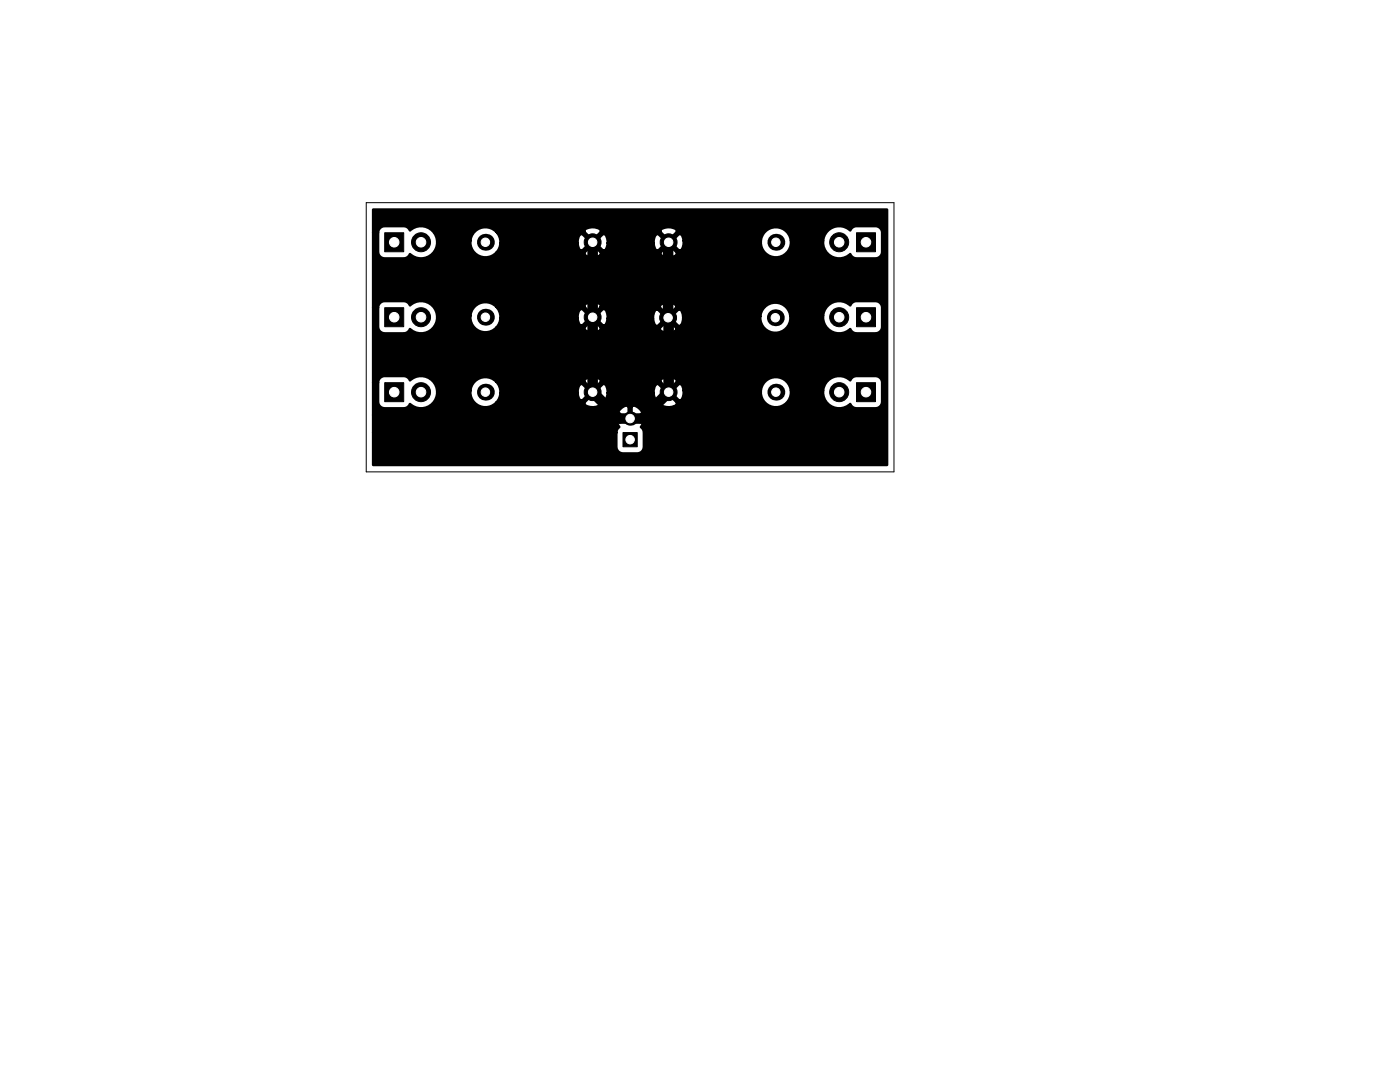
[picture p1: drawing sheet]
<svg xmlns="http://www.w3.org/2000/svg" width="133mm" height="102mm" viewBox="0 0 133 102" stroke-linecap="round" stroke-linejoin="round" font-family="sans-serif">
<path d="M34.7 19.2h50v25.5h-50z" fill="none" stroke="#000" stroke-width=".09"/>
<g fill="#000" stroke="#000" stroke-width=".09">
<path d="M36.5 22h1.8v1.8h-1.8zM36.5 29.1h1.8v1.8h-1.8zM36.5 36.2h1.8v1.8h-1.8zM81.1 22h1.9v1.8h-1.9zM81.1 29.1h1.9v1.8h-1.9zM81.1 36.2h1.9v1.8h-1.9zM59 41h1.4v1.3h-1.4z"/>
<circle cx="39.9" cy="30" r=".9"/>
<circle cx="39.9" cy="22.9" r=".9"/>
<circle cx="39.9" cy="37.1" r=".9"/>
<circle cx="56.1" cy="22.9" r=".8"/>
<circle cx="56.1" cy="37.1" r=".8"/>
<circle cx="56.1" cy="30" r=".8"/>
<circle cx="63.3" cy="30.1" r=".8"/>
<circle cx="63.3" cy="22.9" r=".8"/>
<circle cx="63.3" cy="37.1" r=".8"/>
<circle cx="79.5" cy="30" r=".9"/>
<circle cx="79.5" cy="22.9" r=".9"/>
<circle cx="79.5" cy="37.1" r=".9"/>
</g>
<g fill="#000">
<circle cx="46" cy="30" r=".8"/>
<circle cx="46" cy="22.9" r=".8"/>
<circle cx="46" cy="37.1" r=".8"/>
<circle cx="59.7" cy="39.6" r=".67"/>
<circle cx="73.5" cy="30.1" r=".8"/>
<circle cx="73.5" cy="37.1" r=".8"/>
<circle cx="73.5" cy="22.9" r=".8"/>
</g>
<path d="M56.2 22.9v14.2l2.5 2.5h2.2l2.4-2.5v-14.2" fill="none" stroke="#000" stroke-width="1"/>
<path d="M35.4 19.9h48.6v24.1h-48.6v-3h23v1.3a.64 .64 0 0 0 .6 .7h1.5l.4-.3 .1-.4v-1.3v-.3l-.3-.3 .3-.4-.2-.2h-2.2a.47 .47 0 0 0 .1 .6l-.3 .3v.3h-23v-1.7h23l.2 .2h1v-1h.2v1h1a.52 .52 0 0 0-.1-.7l-.7-.4-.2 .1h-.2l-.2-.1a1.31 1.31 0 0 0-1 .9h-23v-3.1h.4v1.8a.64 .64 0 0 0 .7 .7h1.9l.3-.2 .1-.2a1.54 1.54 0 0 0 1.8 .2 1.54 1.54 0 0 0 .8-1.5h3.2v.3a1.44 1.44 0 0 0 .9 1.2 1.44 1.44 0 0 0 1.5-.4h8.3l.1 .3a1.44 1.44 0 0 0 1.5 0l.1-.3h5.5l.1 .3 .3 .1a1.44 1.44 0 0 0 1.2-.1l.1-.3-.9-.8-.8 .8h-5.5l-.8-.8-.9 .8h-8.3l.3-.3 .1-.6h7.3l.2 .7 .3 .1 .8-.9h.3l.8 .9 .3-.1 .2-.7h4.3l.2 .7 .3 .1 .8-.9h.3l.8 .9 .3-.1 .1-.3 .1-.6h7.3a1.44 1.44 0 0 0 1.4 1.6 1.44 1.44 0 0 0 1.4-1.6h3.1v.3a1.54 1.54 0 0 0 1 1.3 1.54 1.54 0 0 0 1.6-.3l.1 .2 .3 .2h2a.64 .64 0 0 0 .6-.7v-1.9l-.3-.4-.3-.1h-1.9l-.3 .1-.2 .3h-.1a1.54 1.54 0 0 0-2.5 1h-3.1v-.3a1.44 1.44 0 0 0-1.5-1 1.44 1.44 0 0 0-1.3 1.3h-7.3l-.2-.6-.3-.1-.8 .8h-.3l-.8-.8-.3 .1-.2 .8h-4.3v-.1a.63 .63 0 0 0-.5-.8l-.8 .8h-.3l-.8-.8-.3 .1-.2 .8h-7.3a1.37 1.37 0 0 0-.4-1h8.3l.9 .8 .8-.8h5.5l.8 .8 .9-.8-.1-.3-.3-.1a1.44 1.44 0 0 0-1.2 .1l-.1 .3h-5.5l-.1-.3-.3-.1a1.44 1.44 0 0 0-1.2 .1l-.1 .3h-8.3a1.44 1.44 0 0 0-1.5-.4 1.44 1.44 0 0 0-.9 1.2h-3.2a1.54 1.54 0 0 0-1-1.3 1.54 1.54 0 0 0-1.6 .3l-.1-.2-.3-.2h-1.9a.64 .64 0 0 0-.7 .6h-.4v-7.1h.4v1.8a.64 .64 0 0 0 .7 .7h1.9l.3-.2 .1-.2a1.54 1.54 0 0 0 1.8 .2 1.54 1.54 0 0 0 .8-1.5h3.2v.3a1.44 1.44 0 0 0 .9 1.2 1.44 1.44 0 0 0 1.5-.4h8.3l.1 .3a1.44 1.44 0 0 0 1.5 0v-.2h5.6l.1 .2 .2 .2a1.44 1.44 0 0 0 1.2-.2l.1-.2-.8-.8-.8 .8h-5.6l-.7-.9-.9 .8h-8.3l.3-.3 .1-.6h7.3a.63 .63 0 0 0 .5 .8l.8-.9h.3l.8 .9 .3-.1 .2-.6h4.3a.63 .63 0 0 0 .4 .7l.8-.8h.4l.8 .8 .2-.1 .2-.5v-.3h7.3v.2a1.44 1.44 0 0 0 1.6 1.3 1.44 1.44 0 0 0 1.3-1.6h3.1v.3a1.54 1.54 0 0 0 1 1.3 1.54 1.54 0 0 0 1.6-.3l.1 .2 .3 .2h2a.64 .64 0 0 0 .6-.7v-1.9l-.3-.4-.3-.1h-1.9l-.3 .1-.2 .3h-.1a1.54 1.54 0 0 0-2.5 1h-3.1l-.1-.2a1.44 1.44 0 0 0-1.5-1 1.44 1.44 0 0 0-1.3 1.3h-7.3l-.2-.6-.2-.1-.8 .8h-.4l-.8-.8-.2 .1-.2 .8h-4.3v-.2a.63 .63 0 0 0-.5-.8l-.8 .8h-.3l-.8-.8-.3 .1-.2 .8h-7.3a1.37 1.37 0 0 0-.4-1h8.3l.9 .8 .7-.8h5.6l.8 .8 .8-.8-.1-.2-.2-.2a1.44 1.44 0 0 0-1.2 .2l-.1 .2h-5.6v-.3a1.44 1.44 0 0 0-1.5 0l-.1 .3h-8.3a1.44 1.44 0 0 0-1.5-.4 1.44 1.44 0 0 0-.9 1.2h-3.2a1.54 1.54 0 0 0-1-1.3 1.54 1.54 0 0 0-1.6 .3l-.1-.2-.3-.2h-1.9a.64 .64 0 0 0-.7 .6h-.4v-7.1h.4v1.8a.64 .64 0 0 0 .7 .7h1.9l.3-.2 .1-.2a1.54 1.54 0 0 0 1.8 .2 1.54 1.54 0 0 0 .8-1.5h3.2v.3a1.44 1.44 0 0 0 .9 1.2 1.44 1.44 0 0 0 1.5-.4h8.3l.1 .3a1.44 1.44 0 0 0 1.5 0l.1-.3h5.5l.1 .3 .3 .1a1.44 1.44 0 0 0 1.2-.1l.1-.3-.9-.8-.8 .8h-5.5l-.8-.8-.9 .8h-8.3l.3-.3 .1-.6h7.3l.2 .7 .3 .1 .8-.9h.3l.8 .9 .3-.1 .2-.7h4.3l.2 .7 .3 .1 .8-.9h.3l.8 .9 .3-.1 .1-.3 .1-.6h7.3a1.44 1.44 0 0 0 1.4 1.6 1.44 1.44 0 0 0 1.4-1.6h3.1v.3a1.54 1.54 0 0 0 1 1.3 1.54 1.54 0 0 0 1.6-.3l.1 .2 .3 .2h2a.64 .64 0 0 0 .6-.7v-1.9l-.3-.4-.3-.1h-1.9l-.3 .1-.2 .3h-.1a1.54 1.54 0 0 0-2.5 1h-3.1v-.3a1.44 1.44 0 0 0-1.5-1 1.44 1.44 0 0 0-1.3 1.3h-7.3l-.2-.6-.3-.1-.8 .8h-.3l-.8-.8-.3 .1-.2 .8h-4.3v-.1a.63 .63 0 0 0-.5-.8l-.8 .8h-.3l-.8-.8-.3 .1-.2 .8h-7.3a1.37 1.37 0 0 0-.4-1h8.3l.9 .8 .8-.8h5.5l.8 .8 .9-.8-.1-.3-.3-.1a1.44 1.44 0 0 0-1.2 .1l-.1 .3h-5.5l-.1-.3-.3-.1a1.44 1.44 0 0 0-1.2 .1l-.1 .3h-8.3a1.44 1.44 0 0 0-1.5-.4 1.44 1.44 0 0 0-.9 1.2h-3.2a1.54 1.54 0 0 0-1-1.3 1.54 1.54 0 0 0-1.6 .3l-.1-.2-.3-.2h-1.9a.64 .64 0 0 0-.7 .6h-.4z" fill="#000" stroke="#000" stroke-width=".25"/>
<g fill="#fff" stroke="#fff" stroke-width=".09">
<circle cx="39.9" cy="22.9" r=".45"/>
<circle cx="37.4" cy="22.9" r=".45"/>
<circle cx="37.4" cy="30" r=".45"/>
<circle cx="39.9" cy="30" r=".45"/>
<circle cx="39.9" cy="37.1" r=".45"/>
<circle cx="37.4" cy="37.1" r=".45"/>
<circle cx="82" cy="22.9" r=".45"/>
<circle cx="79.5" cy="22.9" r=".45"/>
<circle cx="79.5" cy="30" r=".45"/>
<circle cx="82.1" cy="30" r=".45"/>
<circle cx="82" cy="37.1" r=".45"/>
<circle cx="79.5" cy="37.1" r=".45"/>
<circle cx="59.7" cy="41.6" r=".4"/>
<circle cx="59.7" cy="39.6" r=".4"/>
<circle cx="46" cy="22.9" r=".4"/>
<circle cx="56.1" cy="22.9" r=".4"/>
<circle cx="56.1" cy="30" r=".4"/>
<circle cx="46" cy="30" r=".4"/>
<circle cx="46" cy="37.1" r=".4"/>
<circle cx="56.1" cy="37.1" r=".4"/>
<circle cx="63.4" cy="22.9" r=".4"/>
<circle cx="73.5" cy="22.9" r=".4"/>
<circle cx="73.5" cy="30.1" r=".4"/>
<circle cx="63.3" cy="30.1" r=".4"/>
<circle cx="63.4" cy="37.1" r=".4"/>
<circle cx="73.5" cy="37.1" r=".4"/>
</g>
</svg>
